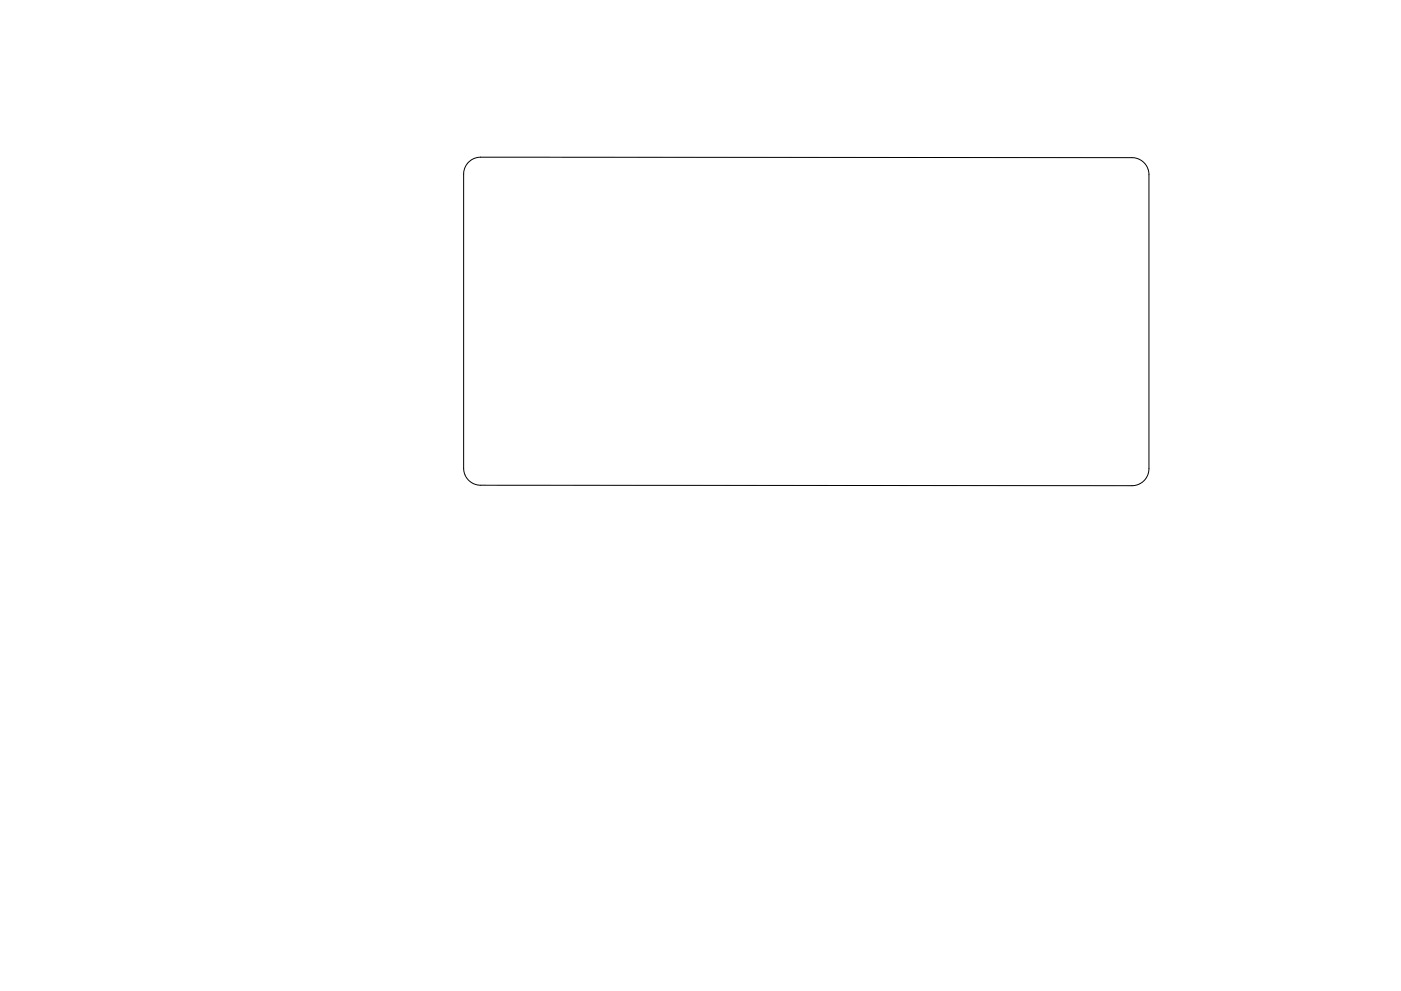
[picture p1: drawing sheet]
<svg xmlns="http://www.w3.org/2000/svg" width="297mm" height="210mm" viewBox="0 0 297 210" stroke-linecap="round" stroke-linejoin="round" font-family="sans-serif">
<path d="M99.4 34.4a3.6 3.6 0 0 1 2.5-1.1l138.1 .1a3.6 3.6 0 0 1 3.6 3.6v62.4a3.6 3.6 0 0 1-3.6 3.6l-138.1-.1a3.6 3.6 0 0 1-3.6-3.6v-62.4a3.6 3.6 0 0 1 1.1-2.5z" fill="none" stroke="#000" stroke-width=".21"/>
</svg>
